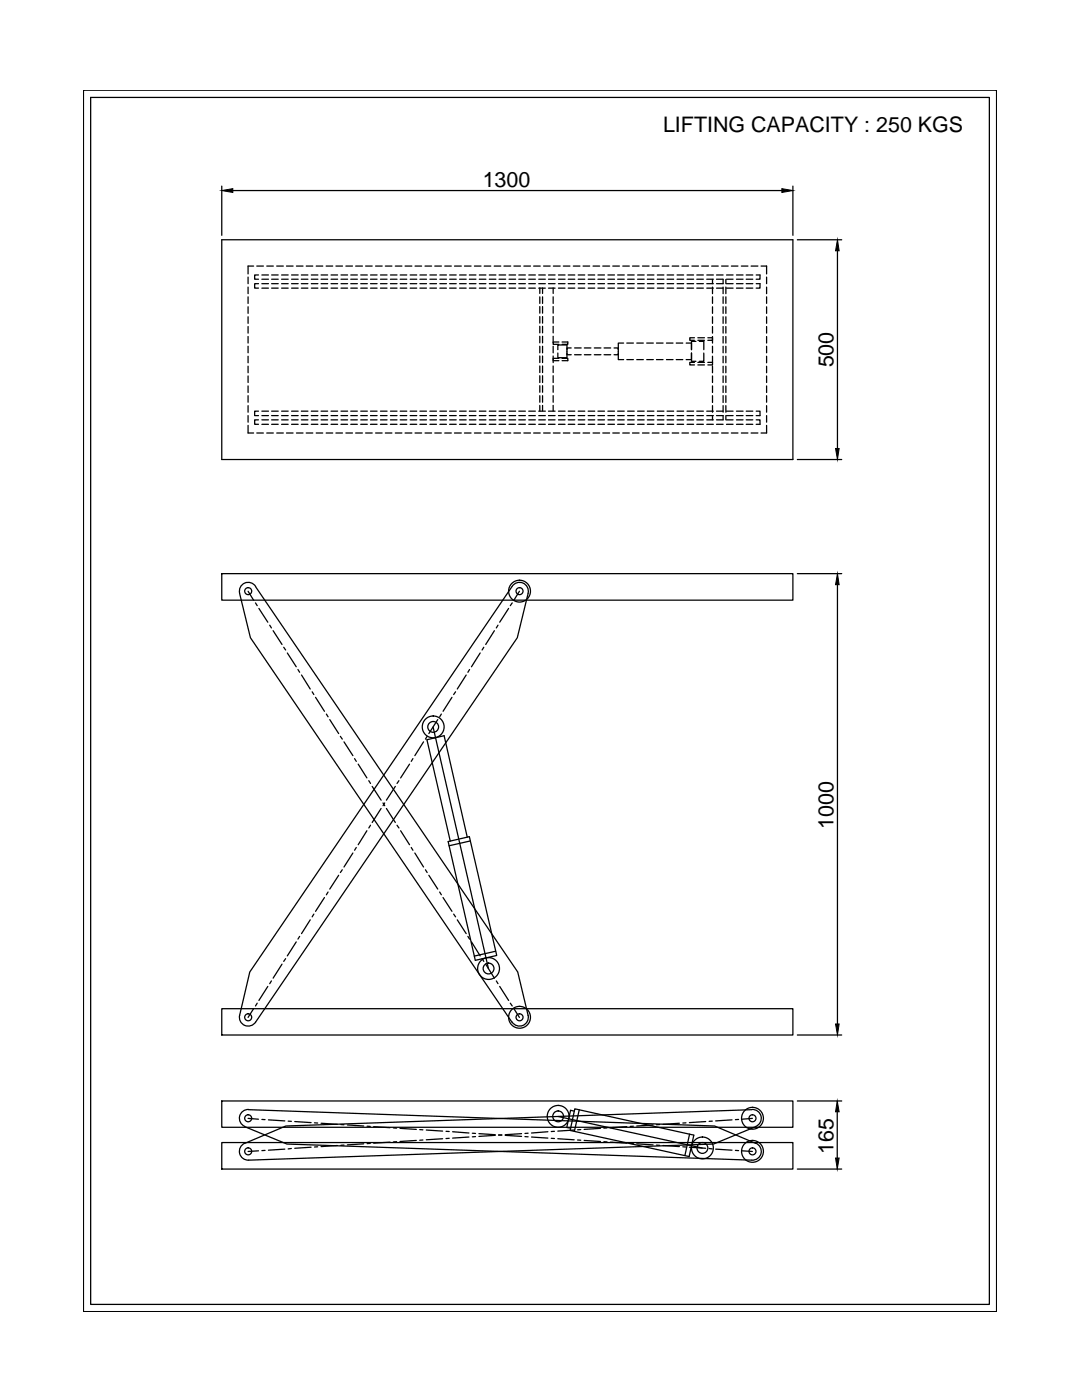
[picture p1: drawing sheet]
<svg xmlns="http://www.w3.org/2000/svg" width="216mm" height="279mm" viewBox="0 0 216 279" stroke-linecap="round" stroke-linejoin="round" font-family="sans-serif">
<defs><g id="words">
<g font-size="4.3">
<text x="132.3" y="26.4">LIFTING CAPACITY : 250 KGS</text>
<text x="96.3" y="37.3">1300</text>
<text x="166.3" y="73.3" transform="rotate(-90 166.3 73.3)">500</text>
<text x="166.3" y="165.4" transform="rotate(-90 166.3 165.4)">1000</text>
<text x="166.3" y="230.2" transform="rotate(-90 166.3 230.2)">165</text>
</g>
</g></defs>
<!-- layer: 0 -->
<g fill="none" stroke="#000" stroke-width=".25">
<path d="M16.7 18h182.2v243.8h-182.2zM18.1 19.4h179.3v240.9h-179.3zM44.3 37.1v9.9M46.5 38h109.5M158.2 37.1v9.9M44.3 47.9h113.9v43.8h-113.9zM49.5 55.3v1.3M49.5 57.3v1.3M49.5 59.2v1.4M50.6 53.1h-1.1v1.6M51.2 53.1h1.3M51.6 54.9h-.8v.8h.8"/>
<path d="M51.6 56.6h-.8v.9h.8M52.3 55.7h1.3M52.3 54.9h1.3M52.3 57.5h1.3M52.3 56.6h1.3M53.2 53.1h1.3M54.2 55.7h1.3M54.2 54.9h1.3M54.2 57.5h1.3M54.2 56.6h1.3M55.2 53.1h1.3M56.2 55.7h1.3"/>
<path d="M56.2 54.9h1.3M56.2 57.5h1.3M56.2 56.6h1.3M57.2 53.1h1.3M58.2 55.7h1.3M58.2 54.9h1.3M58.2 57.5h1.3M58.2 56.6h1.3M59.2 53.1h1.3M60.1 55.7h1.3M60.1 54.9h1.3M60.1 57.5h1.3"/>
<path d="M60.1 56.6h1.3M61.1 53.1h1.3M62.1 55.7h1.3M62.1 54.9h1.3M62.1 57.5h1.3M62.1 56.6h1.3M63.1 53.1h1.3M64.1 55.7h1.3M64.1 54.9h1.3M64.1 57.5h1.3M64.1 56.6h1.3M65.1 53.1h1.3"/>
<path d="M66.1 55.7h1.3M66.1 54.9h1.3M66.1 57.5h1.3M66.1 56.6h1.3M67 53.1h1.3M68 55.7h1.4M68 54.9h1.4M68 57.5h1.4M68 56.6h1.4M69 53.1h1.3M70 55.7h1.3M70 54.9h1.3"/>
<path d="M70 57.5h1.3M70 56.6h1.3M71 53.1h1.3M72 55.7h1.3M72 54.9h1.3M72 57.5h1.3M72 56.6h1.3M73 53.1h1.3M73.9 55.7h1.3M73.9 54.9h1.3M73.9 57.5h1.3M73.9 56.6h1.3"/>
<path d="M74.9 53.1h1.4M75.9 55.7h1.3M75.9 54.9h1.3M75.9 57.5h1.3M75.9 56.6h1.3M76.9 53.1h1.3M77.9 55.7h1.3M77.9 54.9h1.3M77.9 57.5h1.3M77.9 56.6h1.3M78.9 53.1h1.3M79.9 55.7h1.3"/>
<path d="M79.9 54.9h1.3M79.9 57.5h1.3M79.9 56.6h1.3M80.8 53.1h1.4M81.8 55.7h1.4M81.8 54.9h1.4M81.8 57.5h1.4M81.8 56.6h1.4M82.8 53.1h1.3M83.8 55.7h1.3M83.8 54.9h1.3M83.8 57.5h1.3"/>
<path d="M83.8 56.6h1.3M84.8 53.1h1.3M85.8 55.7h1.3M85.8 54.9h1.3M85.8 57.5h1.3M85.8 56.6h1.3M86.8 53.1h1.3M87.8 55.7h1.3M87.8 54.9h1.3M87.8 57.5h1.3M87.8 56.6h1.3M88.7 53.1h1.4"/>
<path d="M89.7 55.7h1.3M89.7 54.9h1.3M89.7 57.5h1.3M89.7 56.6h1.3M90.7 53.1h1.3M91.7 55.7h1.3M91.7 54.9h1.3M91.7 57.5h1.3M91.7 56.6h1.3M92.7 53.1h1.3M93.7 55.7h1.3M93.7 54.9h1.3"/>
<path d="M93.7 57.5h1.3M93.7 56.6h1.3M94.7 53.1h1.3M95.6 55.7h1.4M95.6 54.9h1.4M95.6 57.5h1.4M95.6 56.6h1.4M96.6 53.1h1.3M97.6 55.7h1.3M97.6 54.9h1.3M97.6 57.5h1.3M97.6 56.6h1.3"/>
<path d="M98.6 53.1h1.3M99.6 55.7h1.3M99.6 54.9h1.3M99.6 57.5h1.3M99.6 56.6h1.3M100.6 53.1h1.3M101.6 55.7h1.3M101.6 54.9h1.3M101.6 57.5h1.3M101.6 56.6h1.3M102.5 53.1h1.4M103.5 55.7h1.3"/>
<path d="M103.5 54.9h1.3M103.5 57.5h1.3M103.5 56.6h1.3M104.5 53.1h1.3M105.5 55.7h1.3M105.5 54.9h1.3M105.5 57.5h1.3M105.5 56.6h1.3M106.5 53.1h1.3M107.5 55.7h1.3M107.5 54.9h1.3M107.5 57.5h1.3"/>
<path d="M107.5 56.6h1.3M107.7 57.5v1.1M107.7 59.2v1.4M108.3 57.5v1.1M108.3 59.2v1.4M108.5 53.1h1.3M109.4 55.7h1.4M109.4 54.9h1.4M109.4 57.5h1.4M109.4 56.6h1.4M110.4 57.5v1.1M110.4 59.2v1.4"/>
<path d="M110.4 53.1h1.4M111.4 55.7h1.3M111.4 54.9h1.3M111.4 57.5h1.3M111.4 56.6h1.3M112.4 53.1h1.3M113.4 55.7h1.3M113.4 54.9h1.3M113.4 57.5h1.3M113.4 56.6h1.3M114.4 53.1h1.3M115.4 55.7h1.3"/>
<path d="M115.4 54.9h1.3M115.4 57.5h1.3M115.4 56.6h1.3M116.3 53.1h1.4M117.4 55.7h1.3M117.4 54.9h1.3M117.4 57.5h1.3M117.4 56.6h1.3M118.3 53.1h1.3M119.3 55.7h1.3M119.3 54.9h1.3M119.3 57.5h1.3"/>
<path d="M119.3 56.6h1.3M120.3 53.1h1.3M121.3 55.7h1.3M121.3 54.9h1.3M121.3 57.5h1.3M121.3 56.6h1.3M122.3 53.1h1.3M123.2 55.7h1.4M123.2 54.9h1.4M123.2 57.5h1.4M123.2 56.6h1.4M124.3 53.1h1.3"/>
<path d="M125.2 55.7h1.3M125.2 54.9h1.3M125.2 57.5h1.3M125.2 56.6h1.3M126.2 53.1h1.3M127.2 55.7h1.3M127.2 54.9h1.3M127.2 57.5h1.3M127.2 56.6h1.3M128.2 53.1h1.3M129.2 55.7h1.3M129.2 54.9h1.3"/>
<path d="M129.2 57.5h1.3M129.2 56.6h1.3M130.1 53.1h1.4M131.2 55.7h1.3M131.2 54.9h1.3M131.2 57.5h1.3M131.2 56.6h1.3M132.1 53.1h1.3M133.1 55.7h1.3M133.1 54.9h1.3M133.1 57.5h1.3M133.1 56.6h1.3"/>
<path d="M134.1 53.1h1.3M135.1 55.7h1.3M135.1 54.9h1.3M135.1 57.5h1.3M135.1 56.6h1.3M136.1 53.1h1.3M137.1 55.7h1.3M137.1 54.9h1.3M137.1 57.5h1.3M137.1 56.6h1.3M138.1 53.1h1.3M139 55.7h1.3"/>
<path d="M139 54.9h1.3M139 57.5h1.3M139 56.6h1.3M140 53.1h1.4M141 55.7h1.3M141 54.9h1.3M141 57.5h1.3M141 56.6h1.3M142 53.1h1.3M142.2 55.8v.8M142.2 57.3v1.3M142.2 59.2v1.4"/>
<path d="M143 55.7h1.3M143 54.9h1.3M143 57.5h1.3M144 53.1h1.3M144.3 55.8v.8h-1.3M144.3 57.3v1.3M144.3 59.2v1.4M144.8 55.8v.8M144.8 57.3v1.3M144.8 59.2v1.4M145 55.7h1.3M145 54.9h1.3"/>
<path d="M145 57.5h1.3M145 56.6h1.3M145.9 53.1h1.3M147 55.7h1.3M147 54.9h1.3M147 57.5h1.3M147 56.6h1.3M147.9 53.1h1.3M148.9 55.7h1.3M148.9 54.9h1.3M148.9 57.5h1.3M148.9 56.6h1.3"/>
<path d="M149.9 53.1h1.3M150.9 54.9h.8v.8h-.8M150.9 56.6h.8v.9h-.8M151.9 53.1h1.1v1.6M153 55.3v1.3M153 57.3v1.3M153 59.2v1.4M159.1 47.9h8.9M167.1 50.1v39.4M49.5 61.2v1.3M49.5 63.2v1.3M49.5 65.2v1.3"/>
<path d="M49.5 67.2v1.3M49.5 69.1v1.3M49.5 71.1v1.3M49.5 73.1v1.3M49.5 75v1.3M49.5 77v1.3M49.5 79v1.3M107.7 61.2v1.3M107.7 63.2v1.3M107.7 65.1v1.3M107.7 67.1v1.3M107.7 69.1v1.3"/>
<path d="M107.7 71v1.4M107.7 73v1.4M107.7 75v1.3M107.7 77v1.3M107.7 79v1.3M108.3 61.2v1.3M108.3 63.2v1.3M108.3 65.1v1.3M108.3 67.1v1.3M108.3 69.1v1.3M108.3 71v1.4M108.3 73v1.4"/>
<path d="M108.3 75v1.3M108.3 77v1.3M108.3 79v1.3M110.4 61.2v1.3M110.4 63.2v1.3M110.4 65.1v1.3M110.4 67.1v1.3M110.4 69.1v1.3M110.4 71v1.4M110.4 73v1.4M110.4 75v1.3M110.4 77v1.3"/>
<path d="M110.4 79v1.3M111.3 70.5v.9h1.8v-.9M111.3 69.8v-1h1.8v1M111.5 68.3h-1.1v.4h1.1M111.5 71.5h-1.1v.5h1.1M112.2 68.3h1.1v.4h-1.1M112.2 71.5h1.1v.5h-1.1M114 69.4h-.9v1.4h.9M114.7 69.4h1.3M114.7 70.8h1.3M116.6 69.4h1.3M116.6 70.8h1.3"/>
<path d="M118.6 69.4h1.3M118.6 70.8h1.3M120.5 69.4h1.3M120.5 70.8h1.3M122.5 69.4h.9v1.4h-.9M123.4 70.5v1.3h1M124.4 68.5h-1v1.3M125.1 71.8h1.3M125.1 68.5h1.3M127.1 71.8h1.3M127.1 68.5h1.3M129 71.8h1.4"/>
<path d="M129 68.5h1.4M131 71.8h1.3M131 68.5h1.3M133 71.8h1.3M133 68.5h1.3M134.9 71.8h1.3M134.9 68.5h1.3M136.9 71.8h1.1v-1.3v1.6h.9M138.6 67.4h-1v.5h1M138.6 72.3h-1v.5h1M138.9 68.1h-.9v1.7v-1.3h-1.1M139.2 67.9h1.4"/>
<path d="M139.2 67.4h1.4M139.2 72.3h1.4M139.2 72.8h1.4M139.5 68.1h.9v1.7M140.4 70.5v1.6h-.9M141.2 67.4h1v.5h-1M141.2 72.3h1v.5h-1M142.2 61.2v1.3M142.2 63.2v1.3M142.2 65.2v1.3M142.2 67.2v1.3M142.2 69.1v1.3"/>
<path d="M142.2 71.1v1.3M142.2 73.1v1.3M142.2 75v1.3M142.2 77v1.3M142.2 79v1.3M144.3 61.2v1.3M144.3 63.2v1.3M144.3 65.2v1.3M144.3 67.2v1.3M144.3 69.1v1.3M144.3 71.1v1.3M144.3 73.1v1.3"/>
<path d="M144.3 75v1.3M144.3 77v1.3M144.3 79v1.3M144.8 61.2v1.3M144.8 63.2v1.3M144.8 65.2v1.3M144.8 67.2v1.3M144.8 69.1v1.3M144.8 71.1v1.3M144.8 73.1v1.3M144.8 75v1.3M144.8 77v1.3"/>
<path d="M144.8 79v1.3M153 61.2v1.3M153 63.2v1.3M153 65.2v1.3M153 67.2v1.3M153 69.1v1.3M153 71.1v1.3M153 73.1v1.3M153 75v1.3M153 77v1.3M153 79v1.3M49.5 81v1.3"/>
<path d="M49.5 82.9v1.4M49.5 84.9v1.5h1.1M51.2 86.4h1.3M51.6 83.8h-.8v.9h.8M51.6 82.1h-.8v.8h.8M52.3 83.8h1.3M52.3 84.7h1.3M52.3 82.1h1.3M52.3 82.9h1.3M53.2 86.4h1.3M54.2 83.8h1.3M54.2 84.7h1.3"/>
<path d="M54.2 82.1h1.3M54.2 82.9h1.3M55.2 86.4h1.3M56.2 83.8h1.3M56.2 84.7h1.3M56.2 82.1h1.3M56.2 82.9h1.3M57.2 86.4h1.3M58.2 83.8h1.3M58.2 84.7h1.3M58.2 82.1h1.3M58.2 82.9h1.3"/>
<path d="M59.2 86.4h1.3M60.1 83.8h1.3M60.1 84.7h1.3M60.1 82.1h1.3M60.1 82.9h1.3M61.1 86.4h1.3M62.1 83.8h1.3M62.1 84.7h1.3M62.1 82.1h1.3M62.1 82.9h1.3M63.1 86.4h1.3M64.1 83.8h1.3"/>
<path d="M64.1 84.7h1.3M64.1 82.1h1.3M64.1 82.9h1.3M65.1 86.4h1.3M66.1 83.8h1.3M66.1 84.7h1.3M66.1 82.1h1.3M66.1 82.9h1.3M67 86.4h1.3M68 83.8h1.4M68 84.7h1.4M68 82.1h1.4"/>
<path d="M68 82.9h1.4M69 86.4h1.3M70 83.8h1.3M70 84.7h1.3M70 82.1h1.3M70 82.9h1.3M71 86.4h1.3M72 83.8h1.3M72 84.7h1.3M72 82.1h1.3M72 82.9h1.3M73 86.4h1.3"/>
<path d="M73.9 83.8h1.3M73.9 84.7h1.3M73.9 82.1h1.3M73.9 82.9h1.3M74.9 86.4h1.4M75.9 83.8h1.3M75.9 84.7h1.3M75.9 82.1h1.3M75.9 82.9h1.3M76.9 86.4h1.3M77.9 83.8h1.3M77.9 84.7h1.3"/>
<path d="M77.9 82.1h1.3M77.9 82.9h1.3M78.9 86.4h1.3M79.9 83.8h1.3M79.9 84.7h1.3M79.9 82.1h1.3M79.9 82.9h1.3M80.8 86.4h1.4M81.8 83.8h1.4M81.8 84.7h1.4M81.8 82.1h1.4M81.8 82.9h1.4"/>
<path d="M82.8 86.4h1.3M83.8 83.8h1.3M83.8 84.7h1.3M83.8 82.1h1.3M83.8 82.9h1.3M84.8 86.4h1.3M85.8 83.8h1.3M85.8 84.7h1.3M85.8 82.1h1.3M85.8 82.9h1.3M86.8 86.4h1.3M87.8 83.8h1.3"/>
<path d="M87.8 84.7h1.3M87.8 82.1h1.3M87.8 82.9h1.3M88.7 86.4h1.4M89.7 83.8h1.3M89.7 84.7h1.3M89.7 82.1h1.3M89.7 82.9h1.3M90.7 86.4h1.3M91.7 83.8h1.3M91.7 84.7h1.3M91.7 82.1h1.3"/>
<path d="M91.7 82.9h1.3M92.7 86.4h1.3M93.7 83.8h1.3M93.7 84.7h1.3M93.7 82.1h1.3M93.7 82.9h1.3M94.7 86.4h1.3M95.6 83.8h1.4M95.6 84.7h1.4M95.6 82.1h1.4M95.6 82.9h1.4M96.6 86.4h1.3"/>
<path d="M97.6 83.8h1.3M97.6 84.7h1.3M97.6 82.1h1.3M97.6 82.9h1.3M98.6 86.4h1.3M99.6 83.8h1.3M99.6 84.7h1.3M99.6 82.1h1.3M99.6 82.9h1.3M100.6 86.4h1.3M101.6 83.8h1.3M101.6 84.7h1.3"/>
<path d="M101.6 82.1h1.3M101.6 82.9h1.3M102.5 86.4h1.4M103.5 83.8h1.3M103.5 84.7h1.3M103.5 82.1h1.3M103.5 82.9h1.3M104.5 86.4h1.3M105.5 83.8h1.3M105.5 84.7h1.3M105.5 82.1h1.3M105.5 82.9h1.3"/>
<path d="M106.5 86.4h1.3M107.5 83.8h1.3M107.5 84.7h1.3M107.5 82.1h1.3M107.5 82.9h1.3M107.7 80.9v1.1M108.3 80.9v1.1M108.5 86.4h1.3M109.4 83.8h1.4M109.4 84.7h1.4M109.4 82.1h1.4M109.4 82.9h1.4"/>
<path d="M110.4 80.9v1.1M110.4 86.4h1.4M111.4 83.8h1.3M111.4 84.7h1.3M111.4 82.1h1.3M111.4 82.9h1.3M112.4 86.4h1.3M113.4 83.8h1.3M113.4 84.7h1.3M113.4 82.1h1.3M113.4 82.9h1.3M114.4 86.4h1.3"/>
<path d="M115.4 83.8h1.3M115.4 84.7h1.3M115.4 82.1h1.3M115.4 82.9h1.3M116.3 86.4h1.4M117.4 83.8h1.3M117.4 84.7h1.3M117.4 82.1h1.3M117.4 82.9h1.3M118.3 86.4h1.3M119.3 83.8h1.3M119.3 84.7h1.3"/>
<path d="M119.3 82.1h1.3M119.3 82.9h1.3M120.3 86.4h1.3M121.3 83.8h1.3M121.3 84.7h1.3M121.3 82.1h1.3M121.3 82.9h1.3M122.3 86.4h1.3M123.2 83.8h1.4M123.2 84.7h1.4M123.2 82.1h1.4M123.2 82.9h1.4"/>
<path d="M124.3 86.4h1.3M125.2 83.8h1.3M125.2 84.7h1.3M125.2 82.1h1.3M125.2 82.9h1.3M126.2 86.4h1.3M127.2 83.8h1.3M127.2 84.7h1.3M127.2 82.1h1.3M127.2 82.9h1.3M128.2 86.4h1.3M129.2 83.8h1.3"/>
<path d="M129.2 84.7h1.3M129.2 82.1h1.3M129.2 82.9h1.3M130.1 86.4h1.4M131.2 83.8h1.3M131.2 84.7h1.3M131.2 82.1h1.3M131.2 82.9h1.3M132.1 86.4h1.3M133.1 83.8h1.3M133.1 84.7h1.3M133.1 82.1h1.3"/>
<path d="M133.1 82.9h1.3M134.1 86.4h1.3M135.1 83.8h1.3M135.1 84.7h1.3M135.1 82.1h1.3M135.1 82.9h1.3M136.1 86.4h1.3M137.1 83.8h1.3M137.1 84.7h1.3M137.1 82.1h1.3M137.1 82.9h1.3M138.1 86.4h1.3"/>
<path d="M139 83.8h1.3M139 84.7h1.3M139 82.1h1.3M139 82.9h1.3M140 86.4h1.4M141 83.8h1.3M141 84.7h1.3M141 82.1h1.3M141 82.9h1.3M142 86.4h1.3M142.2 81v1.3M142.2 82.9v.9"/>
<path d="M143 82.9h1.3v.9h-1.3M143 84.7h1.3M143 82.1h1.3M144 86.4h1.3M144.3 81v1.3M144.8 81v1.3M144.8 82.9v.9M145 83.8h1.3M145 84.7h1.3M145 82.1h1.3M145 82.9h1.3M145.9 86.4h1.3"/>
<path d="M147 83.8h1.3M147 84.7h1.3M147 82.1h1.3M147 82.9h1.3M147.9 86.4h1.3M148.9 83.8h1.3M148.9 84.7h1.3M148.9 82.1h1.3M148.9 82.9h1.3M149.9 86.4h1.3M150.9 83.8h.8v.9h-.8M150.9 82.1h.8v.8h-.8"/>
<path d="M153 81v1.3M153 82.9v1.4M153 84.9v1.5h-1.1M159.1 91.7h8.9M44.3 114.5h113.9v5.3h-113.9zM47.8 118.4l2.2 8.9 52.2 76.7M49.5 118l1.1 1.8M51 117.1l52.3 76.9 2.1 8.7M51 117a1.76 1.76 0 0 0-2.2-.6 1.76 1.76 0 0 0-1 2M102.2 117.1l-52.4 76.9-2 8.7M102.2 117a1.76 1.76 0 0 1 2.2-.6 1.76 1.76 0 0 1 1 2M103.6 118l-1.1 1.8"/>
<path d="M105.4 118.4l-2.2 8.9-52.2 76.7M159.1 114.5h8.9M167.1 116.7v87.7M51 120.3l.3 .6M51.7 121.4l1.7 2.8M53.8 124.8l.4 .5M54.5 125.9l1.8 2.7M56.6 129.2l.4 .5M57.3 130.3l1.8 2.8M59.5 133.6l.3 .6M60.2 134.7l1.7 2.8M62.3 138.1l.3 .5"/>
<path d="M63 139.2l1.7 2.8M90.2 139.2l-1.8 2.8M90.9 138.1l-.4 .5M93 134.7l-1.8 2.8M93.7 133.6l-.3 .6M95.8 130.3l-1.7 2.8M96.5 129.2l-.3 .5M98.7 125.9l-1.8 2.7M99.4 124.8l-.4 .5M101.5 121.4l-1.8 2.8M102.2 120.3l-.4 .6M65.1 142.5l.4 .6"/>
<path d="M65.8 143.6l1.8 2.8M67.9 147l.4 .5M68.6 148.1l1.8 2.7M70.8 151.4l.3 .5M71.5 152.5l1.7 2.8M73.6 155.8l.3 .6M74.3 156.9l1.7 2.8M78.9 156.9l-1.8 2.8M79.6 155.8l-.4 .6M81.7 152.5l-1.8 2.8M82.4 151.4l-.3 .5M84.5 148.1l-1.7 2.7"/>
<path d="M85.2 147l-.3 .5M86.4 145.1l11.1 48.2M87.3 143.6l-1.7 2.8M88.1 142.5l-.4 .6M64.7 179.1l-1.7 2.8M65.5 178l-.4 .6M67.6 174.7l-1.8 2.7M68.3 173.6l-.4 .5M70.4 170.2l-1.8 2.8M71.1 169.1l-.3 .6M73.2 165.8l-1.7 2.8M73.9 164.7l-.3 .5"/>
<path d="M76 161.3l-1.7 2.8M76.4 160.2l.4 .6M76.8 160.2l-.4 .6M77.1 161.3l1.8 2.8M79.2 164.7l.4 .5M79.9 165.8l1.8 2.8M82.1 169.1l.3 .6M82.8 170.2l1.7 2.8M84.9 173.6l.3 .5M85.6 174.7l1.7 2.7M87.7 178l.4 .6M88.4 179.1l1.8 2.8"/>
<path d="M89.4 168l4.3-1 5.4 23.7-4.3 1zM93.2 167.1l-4.6-20.3-3.4 .8 4.6 20.3M93.9 167.8l-4.3 1M53.4 196.9l-1.7 2.8M54.2 195.8l-.4 .5M56.3 192.4l-1.8 2.8M57 191.3l-.4 .6M59.1 188l-1.8 2.8M59.8 186.9l-.3 .5M61.9 183.6l-1.7 2.7M62.6 182.4l-.3 .6M90.5 182.4l.4 .6"/>
<path d="M91.2 183.6l1.8 2.7M93.4 186.9l.3 .5M94.1 188l1.7 2.8M96.2 191.3l.3 .6M96.9 192.4l1.8 2.8M98.9 189.8l-4.3 1M99 195.8l.4 .5M99.7 196.9l1.8 2.8M44.3 219.7h113.9v5.3h-113.9zM44.3 201.3h113.9v5.3h-113.9zM47.8 202.6a1.76 1.76 0 0 0 1 2 1.76 1.76 0 0 0 2.2-.6M50.6 201.3l-1.1 1.7"/>
<path d="M51.3 200.2l-.3 .6M101.8 200.2l.4 .6M102.5 201.3l1.1 1.7M105.4 202.6a1.76 1.76 0 0 1-1 2 1.76 1.76 0 0 1-2.2-.6M159.1 219.7h8.9M159.1 206.6h8.9M44.3 228h113.9v5.3h-113.9zM48.8 224.8l8.4 3.5 92.8 3.2M48.9 224.8a1.76 1.76 0 0 1-1.1-2 1.76 1.76 0 0 1 1.8-1.4l93 3.3 8.2 3.5M49.5 223.2l2.1 .2M51.6 229.7l-2.1 .1M52.3 223.4h.6"/>
<path d="M52.9 229.6h-.6M53.6 223.5l3.2 .2M56.8 229.3l-3.2 .2M57.5 223.7l.6 .1M58.1 229.2l-.6 .1M58.8 223.8l3.3 .2M62.1 229l-3.3 .2M62.8 224.1h.6M63.4 228.9h-.6M64.1 224.2l3.2 .2M67.3 228.6l-3.2 .2M68 224.4l.6 .1"/>
<path d="M68.6 228.5l-.6 .1M69.3 224.5l3.3 .2M72.6 228.3l-3.3 .2M73.3 224.8h.6M73.9 228.2h-.6M74.6 224.8l3.2 .3M77.8 227.9l-3.2 .2M78.5 225.1h.6M79.1 227.9h-.6M79.8 225.2l3.3 .2M83.1 227.6l-3.3 .2M83.7 225.4l.7 .1"/>
<path d="M84.4 227.5l-.7 .1M85.1 225.5l3.2 .2M88.3 227.3l-3.2 .2M89 225.8h.6M89.6 227.2h-.6M90.3 225.9l3.3 .2M93.6 226.9l-3.3 .2M94.2 226.2h.7M94.9 226.8l-.7 .1M95.6 226.2l3.2 .3M98.8 226.6l-3.2 .2M99.5 226.5h.6"/>
<path d="M100.1 226.5h-.6M100.8 226.6l3.3 .2M104.1 226.2l-3.3 .3M104.7 226.8l.7 .1M105.4 226.2h-.7M106.1 226.9l3.2 .2M109.3 225.9l-3.2 .2M110 227.2h.6M110.6 225.8h-.6M111.3 227.3l3.3 .2M111.4 222.8l28.7 6.3M114.6 225.5l-3.3 .2"/>
<path d="M114.6 221.8l-.8-.2-.7 3.4 .7 .1M114.7 221.3l23.7 5.2-.9 4.3-23.7-5.2zM115.2 227.5l.7 .1M115.6 221.5l-1 4.3M115.9 225.4l-.7 .1M116.6 227.6l3.2 .2M119.8 225.2l-3.2 .2M120.5 227.9h.6M121.1 225.1h-.6M121.8 227.9l3.3 .2M125.1 224.8l-3.3 .3M125.7 228.2h.7"/>
<path d="M126.4 224.8h-.7M127.1 228.3l3.2 .2M130.3 224.5l-3.2 .2M131 228.5l.6 .1M131.6 224.4l-.6 .1M132.3 228.6l3.3 .2M135.6 224.2l-3.3 .2M136.2 228.9h.7M136.9 224.1h-.7M137.6 229l3.2 .2M137.6 226.3l-.9 4.3M140.8 223.8l-3.2 .2"/>
<path d="M141.5 229.2l.6 .1M142.1 223.7l-.6 .1M142.8 229.3l3.3 .2M146.1 223.5l-3.3 .2M146.7 229.6h.7M147.4 223.4h-.7M148.1 229.7l2 .1M150 221.5l-93 3.2-8.2 3.5a1.74 1.74 0 0 0-1 2 1.74 1.74 0 0 0 1.8 1.3l92.8-3.2 8.4-3.5M150 221.4a1.76 1.76 0 0 1 1.9 1.4 1.76 1.76 0 0 1-1.1 2M150.1 223.2l-2 .2M150.8 228.2a1.76 1.76 0 0 1 1.1 2 1.76 1.76 0 0 1-1.9 1.3M159.1 233.3h8.9"/>
<path d="M167.1 221.9v9.2"/>
<circle cx="49.5" cy="118" r=".7"/>
<circle cx="103.7" cy="118" r=".7"/>
<circle cx="103.7" cy="118" r="2.18"/>
<circle cx="86.4" cy="145.1" r="1.08"/>
<circle cx="86.4" cy="145.1" r="2.18"/>
<circle cx="97.5" cy="193.3" r="1.08"/>
<circle cx="97.5" cy="193.3" r="2.18"/>
<circle cx="49.5" cy="203" r=".7"/>
<circle cx="103.7" cy="203" r=".7"/>
<circle cx="103.7" cy="203" r="2.18"/>
<circle cx="49.5" cy="223.2" r=".7"/>
<circle cx="49.5" cy="229.8" r=".7"/>
<circle cx="111.4" cy="222.8" r="1.08"/>
<circle cx="111.4" cy="222.8" r="2.18"/>
<circle cx="140.2" cy="229.1" r="1.08"/>
<circle cx="140.2" cy="229.1" r="2.18"/>
<circle cx="150.1" cy="229.8" r=".7"/>
<circle cx="150.1" cy="223.2" r=".7"/>
<circle cx="150.1" cy="229.8" r="2.18"/>
<circle cx="150.1" cy="223.2" r="2.18"/>
</g>
<path d="M44.3 38l2.2-.4v.8zM156 37.6l2.2 .4-2.2 .4zM167.1 47.9l.3 2.2h-.7zM166.7 89.5h.7l-.3 2.2zM167.1 114.5l.3 2.2h-.7zM166.7 204.4h.7l-.3 2.2zM166.7 231.1h.7l-.3 2.2zM167.1 219.7l.3 2.2h-.7z" fill="#000" stroke="#000" stroke-width=".2"/>
<use href="#words"/>
</svg>
